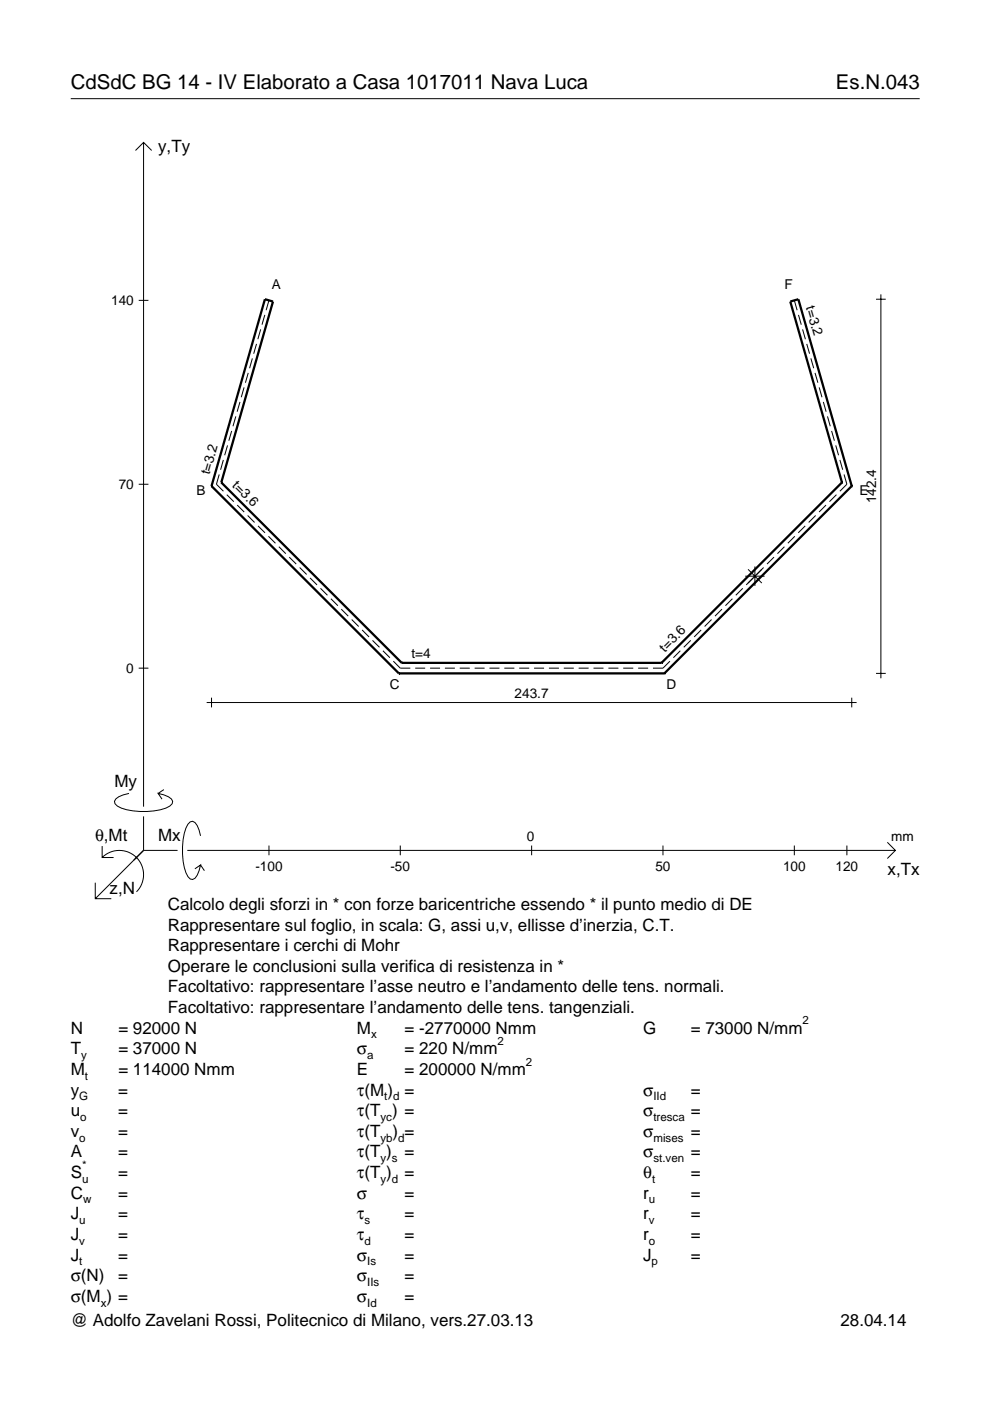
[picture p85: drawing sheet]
<svg xmlns="http://www.w3.org/2000/svg" width="210mm" height="297mm" viewBox="0 0 210 297" stroke-linecap="round" stroke-linejoin="round" font-family="sans-serif">
<defs><g id="words">
<g font-size="4.3">
<text x="15" y="18.9">CdSdC BG 14 - IV Elaborato a Casa 1017011 Nava Luca</text>
<text x="177.2" y="18.9">Es.N.043</text>
</g>
<g font-size="3.6">
<text x="33.5" y="32.3">y,Ty</text>
<text x="24.3" y="166.9">My</text>
<text x="20.1" y="178.2">θ,Mt</text>
<text x="33.5" y="178.2">Mx</text>
<text x="188.2" y="185.5">x,Tx</text>
<text x="23.2" y="189.6">z,N</text>
<text x="35.6" y="192.9">Calcolo degli sforzi in * con forze baricentriche essendo * il punto medio di DE</text>
<text x="35.6" y="197.3">Rappresentare sul foglio, in scala: G, assi u,v, ellisse d’inerzia, C.T.</text>
<text x="35.6" y="201.7">Rappresentare i cerchi di Mohr</text>
<text x="35.6" y="206">Operare le conclusioni sulla verifica di resistenza in *</text>
<text x="35.6" y="210.4">Facoltativo: rappresentare l’asse neutro e l’andamento delle tens. normali.</text>
<text x="35.6" y="214.8">Facoltativo: rappresentare l’andamento delle tens. tangenziali.</text>
<text x="15" y="219.2">N</text>
<text x="25.1" y="219.2">= 92000 N</text>
<text x="75.7" y="219.2">M</text>
<text x="85.8" y="219.2">= -2770000 Nmm</text>
<text x="136.4" y="219.2">G</text>
<text x="146.5" y="219.2">= 73000 N/mm</text>
<text x="15" y="227.9">M</text>
<text x="15" y="223.5">T</text>
<text x="25.1" y="227.9">= 114000 Nmm</text>
<text x="25.1" y="223.5">= 37000 N</text>
<text x="75.7" y="223.5">σ</text>
<text x="75.7" y="227.9">E</text>
<text x="85.8" y="223.5">= 220 N/mm</text>
<text x="85.8" y="227.9">= 200000 N/mm</text>
<text x="15" y="232.3">y</text>
<text x="25.1" y="232.3">=</text>
<text x="75.7" y="232.3">τ(M ) =</text>
<text x="136.4" y="232.3">σ</text>
<text x="146.5" y="232.3">=</text>
<text x="15" y="236.7">u</text>
<text x="25.1" y="236.7">=</text>
<text x="75.7" y="236.7">τ(T ) =</text>
<text x="136.4" y="236.7">σ</text>
<text x="146.5" y="236.7">=</text>
<text x="15" y="245.4">A</text>
<text x="15" y="241">v</text>
<text x="25.1" y="241">=</text>
<text x="25.1" y="245.4">=</text>
<text x="75.7" y="245.4">τ(T )</text>
<text x="75.7" y="241">τ(T</text>
<text x="83.3" y="241">) =</text>
<text x="85.8" y="245.4">=</text>
<text x="136.4" y="241">σ</text>
<text x="136.4" y="245.4">σ</text>
<text x="146.5" y="241">=</text>
<text x="146.5" y="245.4">=</text>
<text x="15" y="249.8">S</text>
<text x="25.1" y="249.8">=</text>
<text x="75.7" y="249.8">τ(T )</text>
<text x="85.8" y="249.8">=</text>
<text x="136.4" y="249.8">θ</text>
<text x="146.5" y="249.8">=</text>
<text x="15" y="254.2">C</text>
<text x="25.1" y="254.2">=</text>
<text x="75.7" y="254.2">σ</text>
<text x="85.8" y="254.2">=</text>
<text x="136.4" y="254.2">r</text>
<text x="146.5" y="254.2">=</text>
<text x="15" y="262.9">J</text>
<text x="15" y="258.5">J</text>
<text x="25.1" y="262.9">=</text>
<text x="25.1" y="258.5">=</text>
<text x="75.7" y="262.9">τ</text>
<text x="75.7" y="258.5">τ</text>
<text x="85.8" y="262.9">=</text>
<text x="85.8" y="258.5">=</text>
<text x="136.4" y="262.9">r</text>
<text x="136.4" y="258.5">r</text>
<text x="146.5" y="262.9">=</text>
<text x="146.5" y="258.5">=</text>
<text x="15" y="267.3">J</text>
<text x="25.1" y="267.3">=</text>
<text x="75.7" y="267.3">σ</text>
<text x="85.8" y="267.3">=</text>
<text x="136.4" y="267.3">J</text>
<text x="146.5" y="267.3">=</text>
<text x="15" y="271.7">σ(N)</text>
<text x="25.1" y="271.7">=</text>
<text x="75.7" y="271.7">σ</text>
<text x="85.8" y="271.7">=</text>
<text x="15" y="276">σ(M ) =</text>
<text x="15" y="281.2">@ Adolfo Zavelani Rossi, Politecnico di Milano, vers.27.03.13</text>
<text x="75.7" y="276">σ</text>
<text x="85.8" y="276">=</text>
<text x="178.2" y="281.2">28.04.14</text>
</g>
<g font-size="2.9">
<text x="23.6" y="64.7">140</text>
<text x="57.6" y="61.3">A</text>
<text x="166.3" y="61.3">F</text>
<text x="170.8" y="65.1" transform="rotate(74 170.8 65.1)">t=3.2</text>
<text x="44.4" y="100.8" transform="rotate(-74 44.4 100.8)">t=3.2</text>
<text x="25.2" y="103.7">70</text>
<text x="41.7" y="105">B</text>
<text x="49.1" y="103" transform="rotate(45 49.1 103)">t=3.6</text>
<text x="182.3" y="105">E</text>
<text x="185.7" y="106.7" transform="rotate(-90 185.7 106.7)">142.4</text>
<text x="26.8" y="142.7">0</text>
<text x="87.2" y="139.5">t=4</text>
<text x="141" y="138.4" transform="rotate(-45 141 138.4)">t=3.6</text>
<text x="82.6" y="146.2">C</text>
<text x="109.1" y="147.9">243.7</text>
<text x="141.3" y="146.2">D</text>
<text x="111.7" y="178.2">0</text>
<text x="189" y="178.2">mm</text>
<text x="54.1" y="184.7">-100</text>
<text x="82.8" y="184.7">-50</text>
<text x="139" y="184.7">50</text>
<text x="166" y="184.7">100</text>
<text x="177.2" y="184.7">120</text>
</g>
<g font-size="2.4">
<text x="78.7" y="220.2">x</text>
<text x="105.5" y="221.5">2</text>
<text x="170.2" y="217.2">2</text>
<text x="17.2" y="224.5">y</text>
<text x="77.9" y="224.5">a</text>
<text x="111.5" y="225.9">2</text>
<text x="16.8" y="233.3">G</text>
<text x="18" y="228.9">t</text>
<text x="81.5" y="233.3">t d</text>
<text x="138.5" y="233.3">IId</text>
<text x="17" y="237.7">o</text>
<text x="80.7" y="237.7">yc</text>
<text x="138.5" y="237.7">tresca</text>
<text x="16.8" y="242">o</text>
<text x="80.7" y="242">yb d</text>
<text x="138.5" y="242">mises</text>
<text x="17.4" y="250.8">u</text>
<text x="17.4" y="247.8">*</text>
<text x="80.7" y="250.8">y d</text>
<text x="80.7" y="246.4">y s</text>
<text x="138.2" y="250.8">t</text>
<text x="138.5" y="246.4">st.ven</text>
<text x="17.6" y="255.2">w</text>
<text x="137.6" y="255.2">u</text>
<text x="16.8" y="263.9">v</text>
<text x="16.8" y="259.5">u</text>
<text x="77.3" y="259.5">s</text>
<text x="77.3" y="263.9">d</text>
<text x="137.6" y="263.9">o</text>
<text x="137.6" y="259.5">v</text>
<text x="16.8" y="268.3">t</text>
<text x="77.9" y="268.3">Is</text>
<text x="138.2" y="268.3">p</text>
<text x="77.9" y="272.7">IIs</text>
<text x="21.4" y="277">x</text>
<text x="77.9" y="277">Id</text>
</g>
</g></defs>
<g fill="none" stroke="#000" stroke-width=".21">
<path d="M15 20.9h180M28.7 31.9l1.7-1.7 1.8 1.7M30.4 30.2v140.8M29.4 63.7h2.1M52.6 79.1l-.6 2M53.5 76l-.6 2.1M54.4 72.9l-.6 2.1M55.3 69.8l-.6 2.1M56.1 66.8l-.6 2M57 63.7l-.6 2.1M168.4 63.7l.6 2.1M169.3 66.8l.6 2"/>
<path d="M170.2 69.8l.6 2.1M171 72.9l.6 2.1M171.9 76l.6 2.1M172.8 79.1l.6 2M185.7 63.4h2.1M186.8 62.4v81.4M47.4 97.5l-.6 2.1M48.2 94.4l-.6 2.1M49.1 91.4l-.6 2M50 88.3l-.6 2.1M50.9 85.2l-.6 2.1M51.7 82.1l-.5 2.1"/>
<path d="M173.7 82.1l.6 2.1M174.6 85.2l.6 2.1M175.4 88.3l.6 2.1M176.3 91.4l.6 2M177.2 94.4l.6 2.1M178.1 97.5l.6 2.1M29.4 102.7h2.1M46.5 100.6l-.6 2.1 1.5 1.5M48.1 104.9l1.5 1.5M50.3 107.1l1.5 1.5M52.5 109.3l1.5 1.5M54.7 111.5l1.5 1.5"/>
<path d="M56.9 113.7l1.5 1.5M59.1 115.9l1.5 1.5M61.3 118.1l1.5 1.5M164.1 118.1l-1.5 1.5M166.3 115.9l-1.5 1.5M168.5 113.7l-1.5 1.5M170.7 111.5l-1.5 1.5M172.9 109.3l-1.4 1.5M175.1 107.1l-1.4 1.5M177.3 104.9l-1.4 1.5M179 100.6l.6 2.1-1.5 1.5M63.5 120.3l1.5 1.5"/>
<path d="M65.7 122.5l1.5 1.5M67.9 124.7l1.5 1.5M70.2 126.9l1.4 1.5M72.4 129.2l1.4 1.4M74.6 131.4l1.4 1.4M76.8 133.6l1.4 1.4M79 135.8l1.5 1.4M81.2 138l1.5 1.5M144.2 138l-1.4 1.5M146.5 135.8l-1.5 1.4M148.7 133.6l-1.5 1.4M150.9 131.4l-1.5 1.4"/>
<path d="M153.1 129.2l-1.5 1.4M155.3 126.9l-1.5 1.5M157.5 124.7l-1.5 1.5M158 122.2h4.1M158.6 120.7l2.9 2.9M160.1 120.1v4.1M161.9 120.3l-3.7 3.7M29.4 141.7h2.1M43.8 149h137.8M44.8 147.9v2.1M83.4 140.2l1.5 1.5h2.1M88 141.7h2.1"/>
<path d="M91.2 141.7h2.1M94.3 141.7h2.1M97.5 141.7h2.1M100.6 141.7h2.1M103.8 141.7h2.1M106.9 141.7h2.2M110.1 141.7h2.1M113.2 141.7h2.2M116.4 141.7h2.1M119.5 141.7h2.2M122.7 141.7h2.1M125.8 141.7h2.2"/>
<path d="M129 141.7h2.1M132.1 141.7h2.2M135.3 141.7h2.1M142 140.2l-1.4 1.5h-2.2M180.6 147.9v2.1M185.7 142.8h2.1M21.7 179.4v2.4h2.4M27.3 168.2a3.6 3.6 0 0 0-3 1.7l.1 .5a5.6 5.6 0 0 0 3.8 1.5 13.4 13.4 0 0 0 7.8-1l.5-.5 .1-.5a3.6 3.6 0 0 0-3.1-1.7l.8 1.2M30.4 173.1v7.2M34.7 167.4l-1.2 .8M42.5 177.2a3.6 3.6 0 0 0-1.7-3.1l-.5 .2a5.7 5.7 0 0 0-1.5 3.7 13.3 13.3 0 0 0 1 7.9l.5 .5 .5 .1a3.6 3.6 0 0 0 1.7-3.1l-1.2 .8M57 179.3v2"/>
<path d="M84.9 179.3v2M112.7 179.3v2M140.6 179.3v2M168.4 179.3v2M179.6 179.3v2M188.1 178.6l1.7 1.7-1.7 1.7M20.2 187.2v3.3h3.4M21.7 181.8a5.1 5.1 0 0 1 7.2 0 5.1 5.1 0 0 1 0 7.3M30.4 180.3l-10.2 10.2M30.4 180.3h7.2M39.7 180.3h150.1M42.5 183.4l.8 1.2"/>
</g>
<g fill="none" stroke="#000" stroke-width=".48">
<path d="M44.8 103.1h.1M44.8 103.1l39.8 39.7M46.9 102.3h.1M46.9 102.3l11-38.4-1.7-.5-11.4 39.7M46.9 102.3l38.3 38.2M178.5 102.3h.1M178.5 102.3l-38.2 38.2M178.5 102.3l-10.9-38.4 1.7-.5 11.3 39.7M180.6 103.1h.1M180.6 103.1l-39.7 39.7M84.6 142.8h.1M84.6 142.8h56.3"/>
<path d="M85.2 140.5h.1M85.2 140.5h55.1M140.3 140.5h.1M140.9 142.8h.1"/>
</g>
<use href="#words"/>
</svg>
